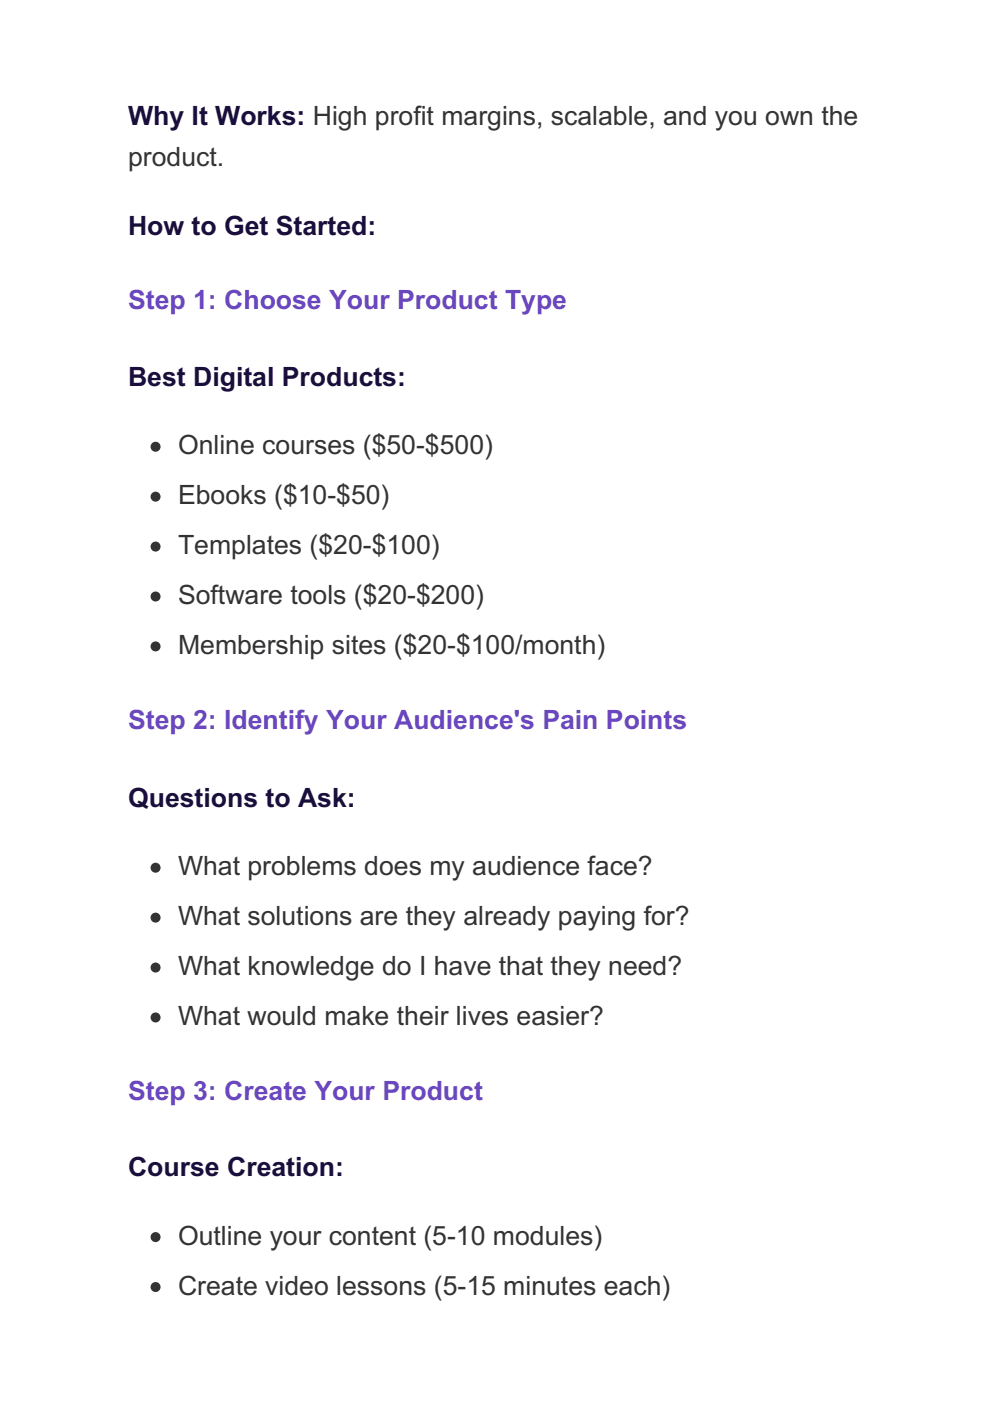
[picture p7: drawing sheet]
<svg xmlns="http://www.w3.org/2000/svg" width="210mm" height="297mm" viewBox="0 0 210 297" stroke-linecap="round" stroke-linejoin="round" font-family="sans-serif">
<defs><g id="words">
<g font-size="5.6" fill="#1a0f3c">
<text x="27.2" y="26.5">Why It Works: High profit margins, scalable, and you own the</text>
<text x="27.2" y="49.7">How to Get Started:</text>
<text x="27.2" y="81.8">Best Digital Products:</text>
<text x="27.2" y="171.1">Questions to Ask:</text>
<text x="27.2" y="249.4">Course Creation:</text>
</g>
<g font-size="5.6" fill="#333">
<text x="27.2" y="35.3">product.</text>
<text x="37.7" y="96.3">Online courses ($50-$500)</text>
<text x="37.7" y="106.9">Ebooks ($10-$50)</text>
<text x="37.7" y="117.5">Templates ($20-$100)</text>
<text x="37.7" y="128.1">Software tools ($20-$200)</text>
<text x="37.7" y="138.6">Membership sites ($20-$100/month)</text>
<text x="37.7" y="185.6">What problems does my audience face?</text>
<text x="37.7" y="196.1">What solutions are they already paying for?</text>
<text x="37.7" y="206.7">What knowledge do I have that they need?</text>
<text x="37.7" y="217.3">What would make their lives easier?</text>
<text x="37.7" y="263.9">Outline your content (5-10 modules)</text>
<text x="37.7" y="274.5">Create video lessons (5-15 minutes each)</text>
</g>
<g font-size="5.6" fill="#6b46c1">
<text x="27.2" y="65.6">Step 1: Choose Your Product Type</text>
<text x="27.2" y="154.5">Step 2: Identify Your Audience's Pain Points</text>
<text x="27.2" y="233.2">Step 3: Create Your Product</text>
</g>
</g></defs>
<g fill="#333" stroke="#333" stroke-width=".35">
<circle cx="33" cy="94.7" r=".88"/>
<circle cx="33" cy="105.3" r=".88"/>
<circle cx="33" cy="115.9" r=".88"/>
<circle cx="33" cy="126.5" r=".88"/>
<circle cx="33" cy="137.1" r=".88"/>
<circle cx="33" cy="184" r=".88"/>
<circle cx="33" cy="194.6" r=".88"/>
<circle cx="33" cy="205.1" r=".88"/>
<circle cx="33" cy="215.7" r=".88"/>
<circle cx="33" cy="262.3" r=".88"/>
<circle cx="33" cy="272.9" r=".88"/>
</g>
<use href="#words"/>
</svg>
